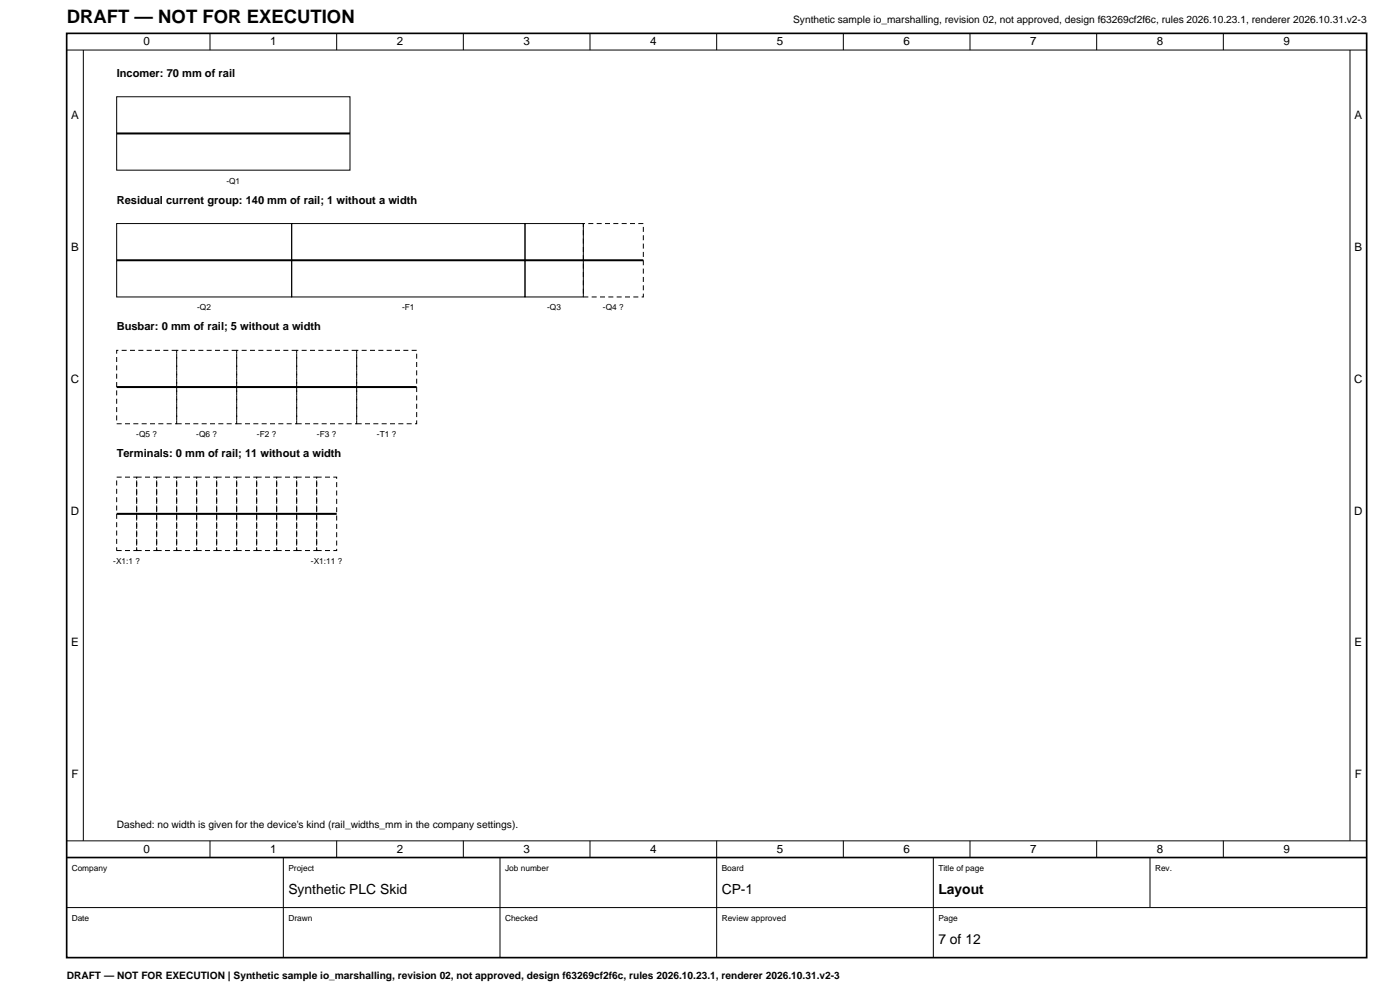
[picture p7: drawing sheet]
<svg xmlns="http://www.w3.org/2000/svg" width="420mm" height="297mm" viewBox="0 0 420 297" stroke-linecap="round" stroke-linejoin="round" font-family="sans-serif">
<defs><g id="words">
<text font-size="5.6" x="20" y="7">DRAFT — NOT FOR EXECUTION</text>
<g font-size="4.2">
<text x="86.5" y="268">Synthetic PLC Skid</text>
<text x="216.5" y="268">CP-1</text>
<text x="281.5" y="268">Layout</text>
<text x="281.5" y="283">7 of 12</text>
</g>
<g font-size="3.5">
<text x="43" y="13.6">0</text>
<text x="81" y="13.6">1</text>
<text x="119" y="13.6">2</text>
<text x="157" y="13.6">3</text>
<text x="195" y="13.6">4</text>
<text x="233" y="13.6">5</text>
<text x="271" y="13.6">6</text>
<text x="309" y="13.6">7</text>
<text x="347" y="13.6">8</text>
<text x="385" y="13.6">9</text>
<text x="21.3" y="35.7">A</text>
<text x="406.3" y="35.7">A</text>
<text x="21.3" y="75.2">B</text>
<text x="406.3" y="75.2">B</text>
<text x="21.2" y="114.7">C</text>
<text x="406.2" y="114.7">C</text>
<text x="21.2" y="154.2">D</text>
<text x="406.2" y="154.2">D</text>
<text x="21.3" y="193.7">E</text>
<text x="406.3" y="193.7">E</text>
<text x="21.4" y="233.2">F</text>
<text x="406.4" y="233.2">F</text>
<text x="43" y="255.6">0</text>
<text x="81" y="255.6">1</text>
<text x="119" y="255.6">2</text>
<text x="157" y="255.6">3</text>
<text x="195" y="255.6">4</text>
<text x="233" y="255.6">5</text>
<text x="271" y="255.6">6</text>
<text x="309" y="255.6">7</text>
<text x="347" y="255.6">8</text>
<text x="385" y="255.6">9</text>
</g>
<g font-size="3.3">
<text x="35" y="23">Incomer: 70 mm of rail</text>
<text x="35" y="61">Residual current group: 140 mm of rail; 1 without a width</text>
<text x="35" y="99">Busbar: 0 mm of rail; 5 without a width</text>
<text x="35" y="137">Terminals: 0 mm of rail; 11 without a width</text>
</g>
<g font-size="3.1">
<text x="238" y="7">Synthetic sample io_marshalling, revision 02, not approved, design f63269cf2f6c, rules 2026.10.23.1, renderer 2026.10.31.v2-3</text>
<text x="35" y="248">Dashed: no width is given for the device's kind (rail_widths_mm in the company settings).</text>
<text x="20" y="293.5">DRAFT — NOT FOR EXECUTION | Synthetic sample io_marshalling, revision 02, not approved, design f63269cf2f6c, rules 2026.10.23.1, renderer 2026.10.31.v2-3</text>
</g>
<g font-size="2.5">
<text x="67.9" y="55">-Q1</text>
<text x="59.2" y="93">-Q2</text>
<text x="120.6" y="93">-F1</text>
<text x="164.2" y="93">-Q3</text>
<text x="180.9" y="93">-Q4 ?</text>
<text x="40.9" y="131">-Q5 ?</text>
<text x="58.9" y="131">-Q6 ?</text>
<text x="77.1" y="131">-F2 ?</text>
<text x="95.1" y="131">-F3 ?</text>
<text x="113.1" y="131">-T1 ?</text>
<text x="34" y="169">-X1:1 ?</text>
<text x="93.3" y="169">-X1:11 ?</text>
<text x="21.5" y="261">Company</text>
<text x="86.5" y="261">Project</text>
<text x="151.5" y="261">Job number</text>
<text x="216.5" y="261">Board</text>
<text x="281.5" y="261">Title of page</text>
<text x="346.5" y="261">Rev.</text>
<text x="21.5" y="276">Date</text>
<text x="86.5" y="276">Drawn</text>
<text x="151.5" y="276">Checked</text>
<text x="216.5" y="276">Review approved</text>
<text x="281.5" y="276">Page</text>
</g>
</g></defs>
<path d="M35 40h70M35 78h158M35 116h90M35 154h66" fill="none" stroke="#000" stroke-width=".6"/>
<g fill="none" stroke="#000" stroke-width=".3">
<path d="M20 15h390M25 15v237M63 10v5M101 10v5M139 10v5M177 10v5M215 10v5M253 10v5M291 10v5M329 10v5M367 10v5M405 15v237"/>
<path d="M35 29h70v22h-70zM35 67h52.5v22h-52.5zM87.5 67h70v22h-70zM157.5 67h17.5v22h-17.5zM20 252h390M63 252v5M85 257v30M101 252v5M139 252v5M150 257v30M177 252v5M215 252v35"/>
<path d="M253 252v5M280 257v30M291 252v5M329 252v5M345 257v15M367 252v5M20 272h390"/>
</g>
<g fill="none" stroke="#000" stroke-width=".3" stroke-dasharray="1.5 1" stroke-linecap="butt">
<path d="M175 67h18v22h-18zM35 105h18v22h-18zM53 105h18v22h-18zM71 105h18v22h-18zM89 105h18v22h-18zM107 105h18v22h-18zM35 143h6v22h-6zM41 143h6v22h-6zM47 143h6v22h-6zM53 143h6v22h-6zM59 143h6v22h-6zM65 143h6v22h-6z"/>
<path d="M71 143h6v22h-6zM77 143h6v22h-6zM83 143h6v22h-6zM89 143h6v22h-6zM95 143h6v22h-6z"/>
</g>
<path d="M20 10h390v277h-390zM20 257h390" fill="none" stroke="#000" stroke-width=".5"/>
<use href="#words"/>
</svg>
